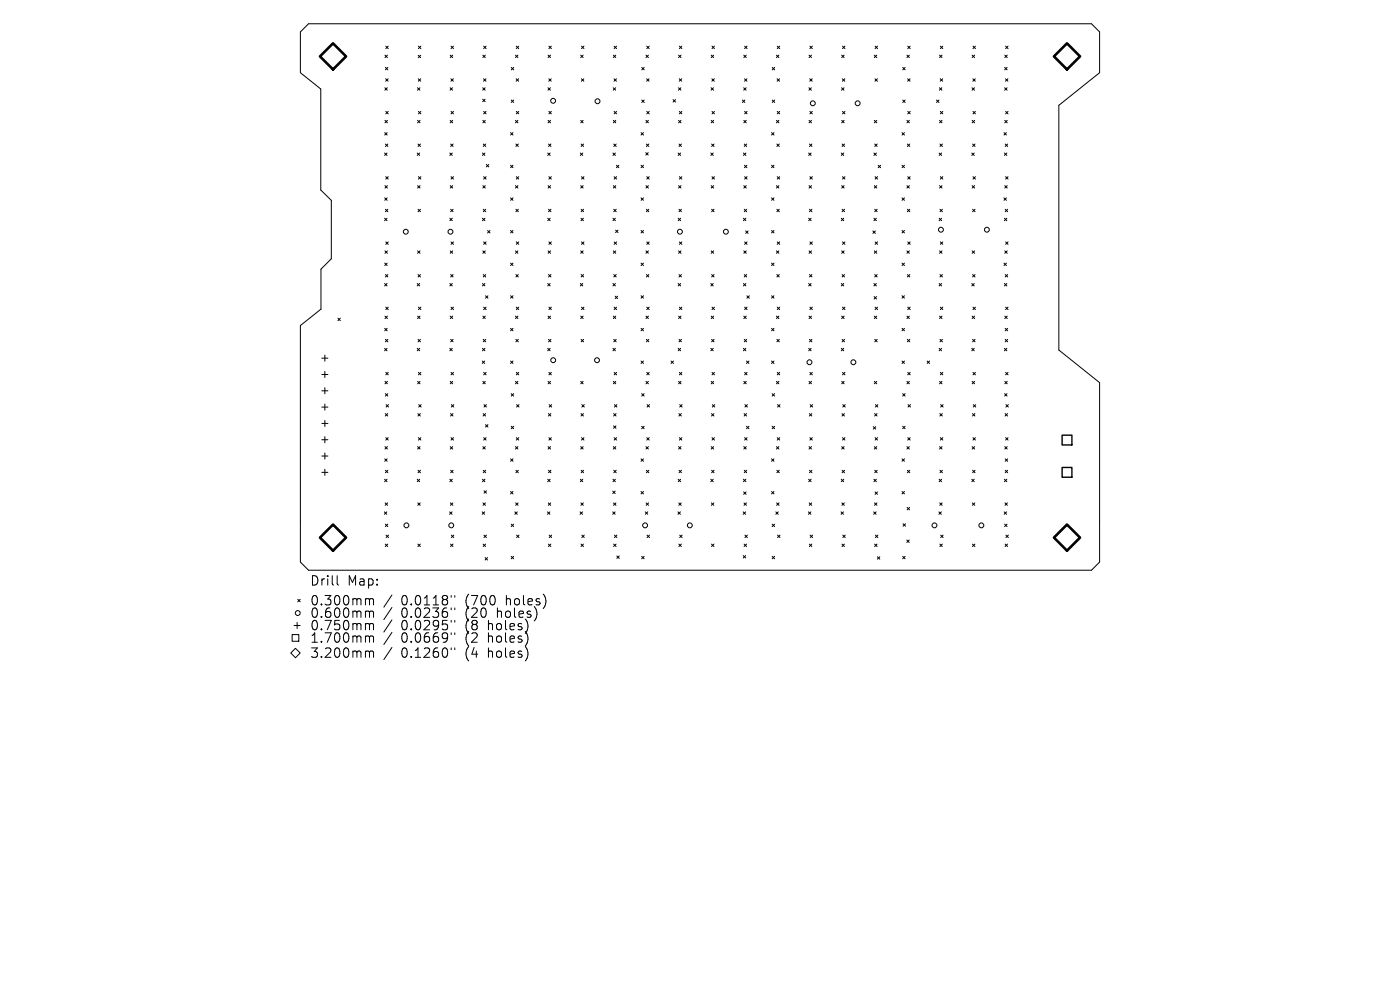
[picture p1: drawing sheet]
<svg xmlns="http://www.w3.org/2000/svg" width="297mm" height="210mm" viewBox="0 0 297 210" stroke-linecap="round" stroke-linejoin="round" font-family="sans-serif">
<defs><g id="words">
<g font-size="2.8">
<text x="65.7" y="124.5">Drill</text>
<text x="73.7" y="124.5">Map:</text>
<text x="65.7" y="128.7">0.300mm</text>
<text x="65.7" y="131.3">0.600mm</text>
<text x="85.1" y="128.7">0.0118&quot;</text>
<text x="85.1" y="131.3">0.0236&quot;</text>
<text x="98.9" y="128.7">(700</text>
<text x="98.9" y="131.3">(20</text>
<text x="105.7" y="131.3">holes)</text>
<text x="107.6" y="128.7">holes)</text>
<text x="65.7" y="134">0.750mm</text>
<text x="65.7" y="136.6">1.700mm</text>
<text x="85.1" y="134">0.0295&quot;</text>
<text x="85.1" y="136.6">0.0669&quot;</text>
<text x="98.9" y="134">(8</text>
<text x="98.9" y="136.6">(2</text>
<text x="103.8" y="134">holes)</text>
<text x="103.8" y="136.6">holes)</text>
<text x="65.7" y="139.8">3.200mm</text>
<text x="85.1" y="139.8">0.1260&quot;</text>
<text x="98.9" y="139.8">(4</text>
<text x="103.8" y="139.8">holes)</text>
</g>
</g></defs>
<g fill="none" stroke="#000" stroke-width=".21">
<path d="M65.5 5h166l1.8 1.8v8.6l-8.7 6.9v51.9l8.7 7v38l-1.8 1.8h-166l-1.8-1.8v-50.1l4.4-3.5v-8.5l2.2-2.2v-12.4l-2.2-2.2v-21.4l-4.4-3.5v-8.6zM81.6 18.6l.6 .5M81.7 11.7l.5 .5M81.8 14.3l.5 .5M81.8 16.7l.5 .5M81.8 9.8l.6 .5M82.2 18.6l-.6 .5M82.2 11.7l-.5 .5M82.3 14.3l-.5 .5M82.3 16.7l-.5 .5M82.4 9.8l-.6 .5M88.6 18.6l.5 .5"/>
<path d="M88.7 11.7l.5 .5M88.7 16.7l.6 .5M88.8 9.8l.5 .5M89.1 18.6l-.5 .5M89.2 11.7l-.5 .5M89.3 16.7l-.6 .5M89.3 9.8l-.5 .5M95.5 18.6l.5 .5M95.5 11.7l.5 .5M95.7 16.7l.5 .5M95.7 9.8l.5 .5M96 18.6l-.5 .5"/>
<path d="M96 11.7l-.5 .5M96.2 16.7l-.5 .5M96.2 9.8l-.5 .5M102.4 18.6l.5 .5M102.4 11.7l.6 .5M102.6 16.7l.5 .5M102.6 9.8l.5 .5M102.9 18.6l-.5 .5M103 11.7l-.6 .5M103.1 16.7l-.5 .5M103.1 9.8l-.5 .5M108.5 14.3l.5 .5"/>
<path d="M109 14.3l-.5 .5M109.4 11.7l.5 .5M109.5 16.7l.5 .5M109.5 9.8l.5 .5M109.9 11.7l-.5 .5M110 16.7l-.5 .5M110 9.8l-.5 .5M116.2 18.6l.6 .5M116.3 11.7l.5 .5M116.4 16.7l.5 .5M116.4 9.8l.6 .5M116.8 18.6l-.6 .5"/>
<path d="M116.8 11.7l-.5 .5M116.9 16.7l-.5 .5M117 9.8l-.6 .5M123.2 11.7l.5 .5M123.3 16.7l.6 .5M123.4 9.8l.5 .5M123.7 11.7l-.5 .5M123.9 16.7l-.6 .5M123.9 9.8l-.5 .5M130.1 18.6l.5 .5M130.1 11.7l.5 .5M130.3 16.7l.5 .5"/>
<path d="M130.3 9.8l.5 .5M130.6 18.6l-.5 .5M130.6 11.7l-.5 .5M130.8 16.7l-.5 .5M130.8 9.8l-.5 .5M136.1 14.3l.6 .5M136.7 14.3l-.6 .5M137 11.7l.6 .5M137.2 16.7l.5 .5M137.2 9.8l.5 .5M137.6 11.7l-.6 .5M137.7 16.7l-.5 .5"/>
<path d="M137.7 9.8l-.5 .5M143.9 18.6l.5 .5M144 11.7l.5 .5M144.1 16.7l.5 .5M144.1 9.8l.5 .5M144.4 18.6l-.5 .5M144.5 11.7l-.5 .5M144.6 16.7l-.5 .5M144.6 9.8l-.5 .5M150.8 18.6l.6 .5M150.9 11.7l.5 .5M151 16.7l.5 .5"/>
<path d="M151 9.8l.6 .5M151.4 18.6l-.6 .5M151.4 11.7l-.5 .5M151.5 16.7l-.5 .5M151.6 9.8l-.6 .5M157.8 18.6l.5 .5M157.8 11.7l.5 .5M157.9 16.7l.6 .5M158 9.8l.5 .5M158.3 18.6l-.5 .5M158.3 11.7l-.5 .5M158.5 16.7l-.6 .5"/>
<path d="M158.5 9.8l-.5 .5M163.8 14.3l.5 .5M164.3 14.3l-.5 .5M164.7 11.7l.5 .5M164.9 16.7l.5 .5M164.9 9.8l.5 .5M165.2 11.7l-.5 .5M165.4 16.7l-.5 .5M165.4 9.8l-.5 .5M171.6 18.6l.5 .5M171.6 11.7l.6 .5M171.8 16.7l.5 .5"/>
<path d="M171.8 9.8l.5 .5M172.1 18.6l-.5 .5M172.2 11.7l-.6 .5M172.3 16.7l-.5 .5M172.3 9.8l-.5 .5M178.5 18.6l.5 .5M178.6 11.7l.5 .5M178.7 16.7l.5 .5M178.7 9.8l.5 .5M179 18.6l-.5 .5M179.1 11.7l-.5 .5M179.2 16.7l-.5 .5"/>
<path d="M179.2 9.8l-.5 .5M185.5 11.7l.5 .5M185.6 16.7l.5 .5M185.7 9.8l.5 .5M186 11.7l-.5 .5M186.1 16.7l-.5 .5M186.2 9.8l-.5 .5M191.5 14.3l.5 .5M192 14.3l-.5 .5M192.4 11.7l.5 .5M192.5 16.7l.6 .5M192.6 9.8l.5 .5"/>
<path d="M192.9 11.7l-.5 .5M193.1 16.7l-.6 .5M193.1 9.8l-.5 .5M199.3 18.6l.5 .5M199.3 11.7l.5 .5M199.5 16.7l.5 .5M199.5 9.8l.5 .5M199.8 18.6l-.5 .5M199.8 11.7l-.5 .5M200 16.7l-.5 .5M200 9.8l-.5 .5M206.2 18.6l.5 .5"/>
<path d="M206.2 11.7l.6 .5M206.4 16.7l.5 .5M206.4 9.8l.5 .5M206.7 18.6l-.5 .5M206.8 11.7l-.6 .5M206.9 16.7l-.5 .5M206.9 9.8l-.5 .5M213.1 18.6l.6 .5M213.1 14.3l.6 .5M213.2 11.7l.5 .5M213.3 16.7l.5 .5M213.3 9.8l.6 .5"/>
<path d="M213.7 18.6l-.6 .5M213.7 14.3l-.6 .5M213.7 11.7l-.5 .5M213.8 16.7l-.5 .5M213.9 9.8l-.6 .5M81.6 32.5l.5 .5M81.6 28.1l.5 .6M81.7 25.5l.5 .6M81.7 39.4l.5 .5M81.8 30.6l.5 .5M81.8 23.6l.6 .6M81.8 37.5l.6 .5"/>
<path d="M82.1 32.5l-.5 .5M82.1 28.1l-.5 .6M82.2 25.5l-.5 .6M82.2 39.4l-.5 .5M82.3 30.6l-.5 .5M82.4 23.6l-.6 .6M82.4 37.5l-.6 .5M88.5 32.5l.5 .5M88.6 25.5l.5 .6M88.6 39.4l.5 .5M88.7 30.6l.5 .5M88.8 37.5l.5 .5"/>
<path d="M88.8 23.6l.5 .6M89 32.5l-.5 .5M89.1 25.5l-.5 .6M89.1 39.4l-.5 .5M89.2 30.6l-.5 .5M89.3 23.6l-.5 .6M89.3 37.5l-.5 .5M95.4 32.5l.5 .5M95.5 25.5l.5 .6M95.5 39.4l.5 .5M95.6 30.6l.5 .5M95.7 37.5l.5 .5"/>
<path d="M95.7 23.6l.5 .6M95.9 32.5l-.5 .5M96 25.5l-.5 .6M96 39.4l-.5 .5M96.1 30.6l-.5 .5M96.2 23.6l-.5 .6M96.2 37.5l-.5 .5M102.4 32.5l.5 .5M102.4 21l.5 .6M102.4 39.4l.6 .5M102.4 25.5l.6 .6M102.5 30.6l.5 .5"/>
<path d="M102.6 37.5l.5 .5M102.6 23.6l.5 .6M102.9 32.5l-.5 .5M102.9 21l-.5 .6M103 25.5l-.6 .6M103 39.4l-.6 .5M103 30.6l-.5 .5M103.1 23.6l-.5 .6M103.1 37.5l-.5 .5M103.2 34.9l.5 .5M103.7 34.9l-.5 .5M108.3 28.1l.5 .6"/>
<path d="M108.3 35.1l.5 .5M108.5 21.2l.5 .5M108.8 28.1l-.5 .6M108.8 35.1l-.5 .5M109 21.2l-.5 .5M109.4 25.5l.5 .6M109.4 39.4l.5 .5M109.4 30.6l.6 .5M109.5 37.5l.5 .5M109.5 23.6l.5 .6M109.9 39.4l-.5 .5M109.9 25.5l-.5 .6"/>
<path d="M110 30.6l-.6 .5M110 23.6l-.5 .6M110 37.5l-.5 .5M116.2 32.5l.5 .5M116.3 25.5l.5 .6M116.3 39.4l.5 .5M116.4 30.6l.5 .5M116.4 37.5l.6 .5M116.4 23.6l.6 .6M116.7 32.5l-.5 .5M116.8 25.5l-.5 .6M116.8 39.4l-.5 .5"/>
<path d="M116.9 30.6l-.5 .5M117 37.5l-.6 .5M117 23.6l-.6 .6M123.1 32.5l.5 .5M123.2 39.4l.5 .5M123.2 25.5l.5 .6M123.3 30.6l.5 .5M123.4 37.5l.5 .5M123.6 32.5l-.5 .5M123.7 25.5l-.5 .6M123.7 39.4l-.5 .5M123.8 30.6l-.5 .5"/>
<path d="M123.9 37.5l-.5 .5M130 32.5l.6 .5M130.1 39.4l.5 .5M130.1 25.5l.5 .6M130.2 30.6l.5 .5M130.3 23.6l.5 .6M130.3 37.5l.5 .5M130.6 32.5l-.6 .5M130.6 25.5l-.5 .6M130.6 39.4l-.5 .5M130.7 30.6l-.5 .5M130.8 35.1l.5 .5"/>
<path d="M130.8 23.6l-.5 .6M130.8 37.5l-.5 .5M131.3 35.1l-.5 .5M136 28.1l.5 .6M136 35.1l.5 .5M136.1 21.2l.6 .5M136.5 28.1l-.5 .6M136.5 35.1l-.5 .5M136.7 21.2l-.6 .5M137 32.4l.5 .5M137 39.4l.6 .5M137 25.5l.6 .6"/>
<path d="M137.1 30.6l.5 .5M137.2 37.5l.5 .5M137.2 23.6l.5 .6M137.5 32.4l-.5 .5M137.6 39.4l-.6 .5M137.6 25.5l-.6 .6M137.6 30.6l-.5 .5M137.7 37.5l-.5 .5M137.7 23.6l-.5 .6M142.8 21.1l.5 .6M143.3 21.1l-.5 .6M143.9 32.5l.5 .5"/>
<path d="M144 25.5l.5 .6M144 39.4l.5 .5M144 30.6l.6 .5M144.1 37.5l.5 .5M144.1 23.6l.5 .6M144.4 32.5l-.5 .5M144.5 25.5l-.5 .6M144.5 39.4l-.5 .5M144.6 30.6l-.6 .5M144.6 23.6l-.5 .6M144.6 37.5l-.5 .5M150.8 32.5l.5 .5"/>
<path d="M150.9 39.4l.5 .5M150.9 25.5l.5 .6M151 30.6l.5 .5M151 37.5l.6 .5M151 23.6l.6 .6M151.3 32.5l-.5 .5M151.4 25.5l-.5 .6M151.4 39.4l-.5 .5M151.5 30.6l-.5 .5M151.6 23.6l-.6 .6M151.6 37.5l-.6 .5M157.5 21.2l.5 .5"/>
<path d="M157.7 32.5l.5 .5M157.8 25.5l.5 .6M157.8 39.4l.5 .5M157.9 30.6l.5 .5M157.9 35.1l.5 .5M158 37.5l.5 .5M158 23.6l.5 .6M158 21.2l-.5 .5M158.2 32.5l-.5 .5M158.3 39.4l-.5 .5M158.3 25.5l-.5 .6M158.4 30.6l-.5 .5"/>
<path d="M158.4 35.1l-.5 .5M158.5 23.6l-.5 .6M158.5 37.5l-.5 .5M163.7 28.1l.5 .6M163.7 35.1l.5 .5M163.8 21.2l.5 .5M164.2 35.1l-.5 .5M164.2 28.1l-.5 .6M164.3 21.2l-.5 .5M164.7 25.5l.5 .6M164.7 39.4l.5 .5M164.8 30.6l.5 .5"/>
<path d="M164.9 37.5l.5 .5M164.9 23.6l.5 .6M165.2 39.4l-.5 .5M165.2 25.5l-.5 .6M165.3 30.6l-.5 .5M165.4 37.5l-.5 .5M165.4 23.6l-.5 .6M171.6 32.5l.5 .5M171.6 25.5l.6 .6M171.6 39.4l.6 .5M171.7 30.6l.5 .5M171.8 23.6l.5 .6"/>
<path d="M171.8 37.5l.5 .5M172.1 32.5l-.5 .5M172.2 25.5l-.6 .6M172.2 39.4l-.6 .5M172.2 30.6l-.5 .5M172.3 23.6l-.5 .6M172.3 37.5l-.5 .5M178.5 32.5l.5 .5M178.6 39.4l.5 .5M178.6 25.5l.5 .6M178.6 30.6l.6 .5M178.7 23.6l.5 .6"/>
<path d="M178.7 37.5l.5 .5M179 32.5l-.5 .5M179.1 25.5l-.5 .6M179.1 39.4l-.5 .5M179.2 30.6l-.6 .5M179.2 23.6l-.5 .6M179.2 37.5l-.5 .5M185.4 32.5l.5 .5M185.5 39.4l.5 .5M185.5 25.5l.5 .6M185.6 30.6l.5 .5M185.7 37.5l.5 .5"/>
<path d="M185.9 32.5l-.5 .5M186 39.4l-.5 .5M186 25.5l-.5 .6M186.1 30.6l-.5 .5M186.2 37.5l-.5 .5M186.3 35.1l.5 .5M186.8 35.1l-.5 .5M191.4 28.1l.5 .6M191.4 35.1l.5 .5M191.5 21.2l.5 .5M191.9 35.1l-.5 .5M191.9 28.1l-.5 .6"/>
<path d="M192 21.2l-.5 .5M192.4 39.4l.5 .5M192.4 25.5l.5 .6M192.5 30.6l.5 .5M192.6 37.5l.5 .5M192.6 23.6l.5 .6M192.9 39.4l-.5 .5M192.9 25.5l-.5 .6M193 30.6l-.5 .5M193.1 37.5l-.5 .5M193.1 23.6l-.5 .6M198.7 21.2l.5 .5"/>
<path d="M199.2 21.2l-.5 .5M199.2 32.5l.6 .5M199.3 39.4l.5 .5M199.3 25.5l.5 .6M199.4 30.6l.5 .5M199.5 37.5l.5 .5M199.5 23.6l.5 .6M199.8 32.5l-.6 .5M199.8 25.5l-.5 .6M199.8 39.4l-.5 .5M199.9 30.6l-.5 .5M200 23.6l-.5 .6"/>
<path d="M200 37.5l-.5 .5M206.2 32.5l.5 .5M206.2 25.5l.6 .6M206.2 39.4l.6 .5M206.3 30.6l.5 .5M206.4 37.5l.5 .5M206.4 23.6l.5 .6M206.7 32.5l-.5 .5M206.8 39.4l-.6 .5M206.8 25.5l-.6 .6M206.8 30.6l-.5 .5M206.9 23.6l-.5 .6"/>
<path d="M206.9 37.5l-.5 .5M213 28.1l.5 .6M213.1 32.5l.5 .5M213.2 25.5l.5 .6M213.2 39.4l.5 .5M213.3 30.6l.5 .5M213.3 37.5l.6 .5M213.3 23.6l.6 .6M213.5 28.1l-.5 .6M213.6 32.5l-.5 .5M213.7 25.5l-.5 .6M213.7 39.4l-.5 .5"/>
<path d="M213.8 30.6l-.5 .5M213.9 37.5l-.6 .5M213.9 23.6l-.6 .6M81.6 46.3l.5 .5M81.6 42l.5 .5M81.6 55.8l.5 .5M81.7 53.2l.5 .5M81.8 44.4l.5 .5M81.8 58.2l.5 .6M81.8 51.3l.6 .5M82.1 46.3l-.5 .5M82.1 42l-.5 .5"/>
<path d="M82.1 55.8l-.5 .5M82.2 53.2l-.5 .5M82.3 44.4l-.5 .5M82.3 58.2l-.5 .6M82.4 51.3l-.6 .5M88.6 53.2l.5 .5M88.7 44.4l.5 .5M88.7 58.2l.5 .6M89.1 53.2l-.5 .5M89.2 44.4l-.5 .5M89.2 58.2l-.5 .6M95.4 46.3l.5 .5"/>
<path d="M95.5 53.2l.5 .5M95.6 44.4l.5 .5M95.6 58.2l.5 .6M95.7 51.3l.5 .5M95.9 46.3l-.5 .5M96 53.2l-.5 .5M96.1 44.4l-.5 .5M96.1 58.2l-.5 .6M96.2 51.3l-.5 .5M102.4 46.3l.5 .5M102.4 53.2l.6 .5M102.5 44.4l.5 .5"/>
<path d="M102.5 58.2l.5 .6M102.6 51.3l.5 .5M102.9 46.3l-.5 .5M103 53.2l-.6 .5M103 44.4l-.5 .5M103 58.2l-.5 .6M103.1 51.3l-.5 .5M103.4 48.9l.6 .5M104 48.9l-.6 .5M108.3 42l.5 .5M108.3 48.9l.5 .5M108.3 55.8l.5 .5"/>
<path d="M108.8 42l-.5 .5M108.8 48.9l-.5 .5M108.8 55.8l-.5 .5M109.4 53.2l.5 .5M109.4 58.2l.6 .6M109.4 44.4l.6 .5M109.5 51.3l.5 .5M109.9 53.2l-.5 .5M110 58.2l-.6 .6M110 44.4l-.6 .5M110 51.3l-.5 .5M116.2 46.3l.5 .5"/>
<path d="M116.3 53.2l.5 .5M116.4 44.4l.5 .5M116.4 58.2l.5 .6M116.4 51.3l.6 .5M116.7 46.3l-.5 .5M116.8 53.2l-.5 .5M116.9 44.4l-.5 .5M116.9 58.2l-.5 .6M117 51.3l-.6 .5M123.2 53.2l.5 .5M123.3 46.3l.5 .5M123.3 44.4l.5 .5"/>
<path d="M123.3 58.2l.5 .6M123.4 51.3l.5 .5M123.7 53.2l-.5 .5M123.8 46.3l-.5 .5M123.8 58.2l-.5 .6M123.8 44.4l-.5 .5M123.9 51.3l-.5 .5M130 46.3l.6 .5M130.1 53.2l.5 .5M130.2 44.4l.5 .5M130.2 58.2l.5 .6M130.3 51.3l.5 .5"/>
<path d="M130.6 46.3l-.6 .5M130.6 48.8l.5 .5M130.6 53.2l-.5 .5M130.7 58.2l-.5 .6M130.7 44.4l-.5 .5M130.8 51.3l-.5 .5M131.1 48.8l-.5 .5M136 42l.5 .5M136 48.9l.5 .5M136 55.8l.5 .5M136.5 42l-.5 .5M136.5 48.9l-.5 .5"/>
<path d="M136.5 55.8l-.5 .5M137 53.2l.6 .5M137.1 44.4l.5 .5M137.1 58.2l.5 .6M137.2 51.3l.5 .5M137.6 53.2l-.6 .5M137.6 44.4l-.5 .5M137.6 58.2l-.5 .6M137.7 51.3l-.5 .5M143.9 46.3l.5 .5M144 53.2l.5 .5M144 44.4l.6 .5"/>
<path d="M144 58.2l.6 .6M144.1 51.3l.5 .5M144.4 46.3l-.5 .5M144.5 53.2l-.5 .5M144.6 44.4l-.6 .5M144.6 58.2l-.6 .6M144.6 51.3l-.5 .5M150.9 53.2l.5 .5M151 44.4l.5 .5M151 58.2l.5 .6M151.4 53.2l-.5 .5M151.5 44.4l-.5 .5"/>
<path d="M151.5 58.2l-.5 .6M157.7 46.3l.5 .5M157.8 53.2l.5 .5M157.9 58.2l.5 .6M157.9 44.4l.5 .5M158 51.3l.5 .5M158.2 49l.5 .5M158.2 46.3l-.5 .5M158.3 53.2l-.5 .5M158.4 44.4l-.5 .5M158.4 58.2l-.5 .6M158.5 51.3l-.5 .5"/>
<path d="M158.7 49l-.5 .5M163.7 42l.5 .5M163.7 48.9l.5 .5M163.7 55.8l.5 .5M164.2 42l-.5 .5M164.2 48.9l-.5 .5M164.2 55.8l-.5 .5M164.7 53.2l.5 .5M164.8 58.2l.5 .6M164.8 44.4l.5 .5M164.9 51.3l.5 .5M165.2 53.2l-.5 .5"/>
<path d="M165.3 44.4l-.5 .5M165.3 58.2l-.5 .6M165.4 51.3l-.5 .5M171.6 46.3l.5 .5M171.6 53.2l.6 .5M171.7 44.4l.5 .5M171.7 58.2l.5 .6M171.8 51.3l.5 .5M172.1 46.3l-.5 .5M172.2 53.2l-.6 .5M172.2 44.4l-.5 .5M172.2 58.2l-.5 .6"/>
<path d="M172.3 51.3l-.5 .5M178.5 46.3l.5 .5M178.6 53.2l.5 .5M178.6 44.4l.6 .5M178.6 58.2l.6 .6M178.7 51.3l.5 .5M179 46.3l-.5 .5M179.1 53.2l-.5 .5M179.2 44.4l-.6 .5M179.2 58.2l-.6 .6M179.2 51.3l-.5 .5M185.2 49l.5 .5"/>
<path d="M185.4 46.3l.5 .5M185.5 53.2l.5 .5M185.6 44.4l.5 .5M185.6 58.2l.5 .6M185.7 51.3l.5 .5M185.7 49l-.5 .5M185.9 46.3l-.5 .5M186 53.2l-.5 .5M186.1 44.4l-.5 .5M186.1 58.2l-.5 .6M186.2 51.3l-.5 .5M191.4 42l.5 .5"/>
<path d="M191.4 48.9l.5 .5M191.4 55.8l.5 .5M191.9 42l-.5 .5M191.9 48.9l-.5 .5M191.9 55.8l-.5 .5M192.4 53.2l.5 .5M192.5 44.4l.5 .5M192.5 58.2l.5 .6M192.6 51.3l.5 .5M192.9 53.2l-.5 .5M193 44.4l-.5 .5M193 58.2l-.5 .6"/>
<path d="M193.1 51.3l-.5 .5M199.2 46.3l.6 .5M199.3 53.2l.5 .5M199.4 44.4l.5 .5M199.4 58.2l.5 .6M199.5 51.3l.5 .5M199.8 46.3l-.6 .5M199.8 53.2l-.5 .5M199.9 44.4l-.5 .5M199.9 58.2l-.5 .6M200 51.3l-.5 .5M206.2 53.2l.6 .5"/>
<path d="M206.3 58.2l.5 .6M206.3 44.4l.5 .5M206.8 53.2l-.6 .5M206.8 44.4l-.5 .5M206.8 58.2l-.5 .6M213 42l.5 .5M213 55.8l.5 .5M213.1 46.3l.5 .5M213.2 53.2l.5 .5M213.3 58.2l.5 .6M213.3 44.4l.5 .5M213.3 51.3l.6 .5"/>
<path d="M213.5 42l-.5 .5M213.5 55.8l-.5 .5M213.6 46.3l-.5 .5M213.7 53.2l-.5 .5M213.8 44.4l-.5 .5M213.8 58.2l-.5 .6M213.9 51.3l-.6 .5M68.3 76h1.3M68.3 79.4h1.3M68.9 75.3v1.3M68.9 78.8v1.3M71.7 67.5l.5 .5"/>
<path d="M72.2 67.5l-.5 .5M81.6 60.1l.5 .6M81.6 73.9l.5 .5M81.6 69.7l.5 .5M81.7 67.1l.5 .5M81.8 72l.5 .5M81.8 65.2l.6 .5M81.8 79l.6 .5M82.1 60.1l-.5 .6M82.1 73.9l-.5 .5M82.1 69.7l-.5 .5M82.2 67.1l-.5 .5"/>
<path d="M82.3 72l-.5 .5M82.4 65.2l-.6 .5M82.4 79l-.6 .5M88.5 73.9l.5 .5M88.5 60.1l.5 .6M88.6 67.1l.5 .5M88.7 72l.5 .5M88.8 79l.5 .5M88.8 65.2l.5 .5M89 60.1l-.5 .6M89 73.9l-.5 .5M89.1 67.1l-.5 .5"/>
<path d="M89.2 72l-.5 .5M89.3 65.2l-.5 .5M89.3 79l-.5 .5M95.4 60.1l.5 .6M95.4 73.9l.5 .5M95.5 67.1l.5 .5M95.6 72l.5 .5M95.7 65.2l.5 .5M95.7 79l.5 .5M95.9 60.1l-.5 .6M95.9 73.9l-.5 .5M96 67.1l-.5 .5"/>
<path d="M96.1 72l-.5 .5M96.2 65.2l-.5 .5M96.2 79l-.5 .5M102.3 76.6l.5 .5M102.4 73.9l.5 .5M102.4 60.1l.5 .6M102.4 67.1l.6 .5M102.5 72l.5 .5M102.6 65.2l.5 .5M102.6 79l.5 .5M102.8 76.6l-.5 .5M102.9 60.1l-.5 .6"/>
<path d="M102.9 73.9l-.5 .5M103 67.1l-.6 .5M103 62.7l.5 .6M103 72l-.5 .5M103.1 65.2l-.5 .5M103.1 79l-.5 .5M103.5 62.7l-.5 .6M108.3 62.7l.5 .6M108.3 69.7l.5 .5M108.3 76.6l.5 .5M108.8 62.7l-.5 .6M108.8 69.7l-.5 .5"/>
<path d="M108.8 76.6l-.5 .5M109.4 67.1l.5 .5M109.4 72l.6 .5M109.5 65.2l.5 .5M109.5 79l.5 .5M109.9 67.1l-.5 .5M110 72l-.6 .5M110 65.2l-.5 .5M110 79l-.5 .5M116.2 73.9l.5 .5M116.2 60.1l.5 .6M116.3 67.1l.5 .5"/>
<path d="M116.4 72l.5 .5M116.4 79l.6 .5M116.4 65.2l.6 .5M116.7 60.1l-.5 .6M116.7 73.9l-.5 .5M116.8 67.1l-.5 .5M116.9 72l-.5 .5M117 65.2l-.6 .5M117 79l-.6 .5M123.1 60.1l.5 .6M123.2 67.1l.5 .5M123.3 72l.5 .5"/>
<path d="M123.4 65.2l.5 .5M123.6 60.1l-.5 .6M123.7 67.1l-.5 .5M123.8 72l-.5 .5M123.9 65.2l-.5 .5M130 73.9l.6 .5M130 60.1l.6 .6M130.1 67.1l.5 .5M130.2 72l.5 .5M130.3 65.2l.5 .5M130.3 79l.5 .5M130.5 62.8l.5 .5"/>
<path d="M130.6 73.9l-.6 .5M130.6 60.1l-.6 .6M130.6 67.1l-.5 .5M130.7 72l-.5 .5M130.8 79l-.5 .5M130.8 65.2l-.5 .5M131 62.8l-.5 .5M136 62.7l.5 .6M136 69.7l.5 .5M136 76.6l.5 .5M136.5 69.7l-.5 .5M136.5 76.6l-.5 .5"/>
<path d="M136.5 62.7l-.5 .6M137 67.1l.6 .5M137.1 72l.5 .5M137.2 65.2l.5 .5M137.2 79l.5 .5M137.6 67.1l-.6 .5M137.6 72l-.5 .5M137.7 65.2l-.5 .5M137.7 79l-.5 .5M142.4 76.6l.5 .5M142.9 76.6l-.5 .5M143.9 73.9l.5 .5"/>
<path d="M143.9 60.1l.5 .6M144 67.1l.5 .5M144 72l.6 .5M144.1 65.2l.5 .5M144.1 79l.5 .5M144.4 60.1l-.5 .6M144.4 73.9l-.5 .5M144.5 67.1l-.5 .5M144.6 72l-.6 .5M144.6 65.2l-.5 .5M144.6 79l-.5 .5M150.8 73.9l.5 .5"/>
<path d="M150.8 60.1l.5 .6M150.9 67.1l.5 .5M151 72l.5 .5M151 65.2l.6 .5M151 79l.6 .5M151.3 73.9l-.5 .5M151.3 60.1l-.5 .6M151.4 67.1l-.5 .5M151.5 72l-.5 .5M151.6 79l-.6 .5M151.6 65.2l-.6 .5M157.7 73.9l.5 .5"/>
<path d="M157.7 60.1l.5 .6M157.8 67.1l.5 .5M157.9 72l.5 .5M158 65.2l.5 .5M158 79l.5 .5M158.2 60.1l-.5 .6M158.2 73.9l-.5 .5M158.3 67.1l-.5 .5M158.4 76.6l.5 .5M158.4 72l-.5 .5M158.4 62.7l.6 .6M158.5 79l-.5 .5"/>
<path d="M158.5 65.2l-.5 .5M158.9 76.6l-.5 .5M159 62.7l-.6 .6M163.7 62.7l.5 .6M163.7 69.7l.5 .5M163.7 76.6l.5 .5M164.2 62.7l-.5 .6M164.2 69.7l-.5 .5M164.2 76.6l-.5 .5M164.7 67.1l.5 .5M164.8 72l.5 .5M164.9 79l.5 .5"/>
<path d="M164.9 65.2l.5 .5M165.2 67.1l-.5 .5M165.3 72l-.5 .5M165.4 65.2l-.5 .5M165.4 79l-.5 .5M171.6 73.9l.5 .5M171.6 60.1l.5 .6M171.6 67.1l.6 .5M171.7 72l.5 .5M171.8 79l.5 .5M171.8 65.2l.5 .5M172.1 60.1l-.5 .6"/>
<path d="M172.1 73.9l-.5 .5M172.2 67.1l-.6 .5M172.2 72l-.5 .5M172.3 79l-.5 .5M172.3 65.2l-.5 .5M178.5 73.9l.5 .5M178.5 60.1l.5 .6M178.6 67.1l.5 .5M178.6 72l.6 .5M178.7 65.2l.5 .5M178.7 79l.5 .5M179 60.1l-.5 .6"/>
<path d="M179 73.9l-.5 .5M179.1 67.1l-.5 .5M179.2 72l-.6 .5M179.2 79l-.5 .5M179.2 65.2l-.5 .5M185.4 60.1l.5 .6M185.4 62.9l.6 .5M185.5 67.1l.5 .5M185.6 72l.5 .5M185.7 65.2l.5 .5M185.9 60.1l-.5 .6M186 62.9l-.6 .5"/>
<path d="M186 67.1l-.5 .5M186.1 72l-.5 .5M186.2 65.2l-.5 .5M191.4 62.7l.5 .6M191.4 69.7l.5 .5M191.4 76.6l.5 .5M191.9 62.7l-.5 .6M191.9 69.7l-.5 .5M191.9 76.6l-.5 .5M192.4 67.1l.5 .5M192.5 72l.5 .5M192.6 65.2l.5 .5"/>
<path d="M192.6 79l.5 .5M192.9 67.1l-.5 .5M193 72l-.5 .5M193.1 65.2l-.5 .5M193.1 79l-.5 .5M196.7 76.6l.5 .5M197.2 76.6l-.5 .5M199.2 73.9l.6 .5M199.2 60.1l.6 .6M199.3 67.1l.5 .5M199.4 72l.5 .5M199.5 65.2l.5 .5"/>
<path d="M199.5 79l.5 .5M199.8 60.1l-.6 .6M199.8 73.9l-.6 .5M199.8 67.1l-.5 .5M199.9 72l-.5 .5M200 79l-.5 .5M200 65.2l-.5 .5M206.2 73.9l.5 .5M206.2 60.1l.5 .6M206.2 67.1l.6 .5M206.3 72l.5 .5M206.4 65.2l.5 .5"/>
<path d="M206.4 79l.5 .5M206.7 60.1l-.5 .6M206.7 73.9l-.5 .5M206.8 67.1l-.6 .5M206.8 72l-.5 .5M206.9 79l-.5 .5M206.9 65.2l-.5 .5M213.1 73.9l.5 .5M213.1 60.1l.5 .6M213.2 67.1l.5 .5M213.3 72l.5 .5M213.3 69.7l.5 .5"/>
<path d="M213.3 79l.6 .5M213.3 65.2l.6 .5M213.6 60.1l-.5 .6M213.6 73.9l-.5 .5M213.7 67.1l-.5 .5M213.8 69.7l-.5 .5M213.8 72l-.5 .5M213.9 65.2l-.6 .5M213.9 79l-.6 .5M68.3 82.9h1.3M68.3 86.4h1.3M68.3 89.8h1.3"/>
<path d="M68.3 93.3h1.3M68.3 96.7h1.3M68.9 82.2v1.3M68.9 85.7v1.3M68.9 89.2v1.3M68.9 92.6v1.3M68.9 96.1v1.3M68.9 99.6v1.2M81.6 97.3l.5 .6M81.7 80.9l.5 .5M81.7 94.7l.5 .6M81.7 87.7l.6 .6"/>
<path d="M81.7 83.5l.6 .5M81.8 99.8l.5 .5M81.8 92.8l.6 .6M81.9 85.8l.5 .6M82.1 97.3l-.5 .6M82.2 80.9l-.5 .5M82.2 94.7l-.5 .6M82.3 87.7l-.6 .6M82.3 83.5l-.6 .5M82.3 99.8l-.5 .5M82.4 92.8l-.6 .6M82.4 85.8l-.5 .6"/>
<path d="M88.6 80.9l.5 .5M88.6 94.7l.5 .6M88.7 87.7l.5 .6M88.7 99.8l.5 .5M88.8 92.8l.5 .6M88.8 85.8l.5 .6M89.1 80.9l-.5 .5M89.1 94.7l-.5 .6M89.2 87.7l-.5 .6M89.2 99.8l-.5 .5M89.3 92.8l-.5 .6M89.3 85.8l-.5 .6"/>
<path d="M95.5 80.9l.5 .5M95.5 94.7l.5 .6M95.6 87.7l.5 .6M95.6 99.8l.5 .5M95.7 92.8l.5 .6M95.7 85.8l.6 .6M96 80.9l-.5 .5M96 94.7l-.5 .6M96.1 87.7l-.5 .6M96.1 99.8l-.5 .5M96.2 92.8l-.5 .6M96.3 85.8l-.6 .6"/>
<path d="M102.4 80.9l.6 .5M102.4 94.7l.6 .6M102.5 87.7l.5 .6M102.5 99.8l.5 .5M102.6 92.8l.5 .6M102.7 85.8l.5 .6M103 80.9l-.6 .5M103 94.7l-.6 .6M103 90.1l.5 .5M103 87.7l-.5 .6M103 99.8l-.5 .5M103.1 92.8l-.5 .6"/>
<path d="M103.2 85.8l-.5 .6M103.5 90.1l-.5 .5M108.3 97.3l.5 .6M108.4 83.5l.6 .5M108.4 90.4l.6 .5M108.8 97.3l-.5 .6M109 83.5l-.6 .5M109 90.4l-.6 .5M109.4 80.9l.5 .5M109.4 94.7l.5 .6M109.4 99.8l.6 .5M109.5 92.8l.5 .6"/>
<path d="M109.6 85.8l.5 .6M109.9 94.7l-.5 .6M109.9 80.9l-.5 .5M110 99.8l-.6 .5M110 92.8l-.5 .6M110.1 85.8l-.5 .6M116.3 80.9l.5 .5M116.3 94.7l.5 .6M116.3 87.7l.6 .6M116.4 99.8l.5 .5M116.4 92.8l.6 .6M116.5 85.8l.5 .6"/>
<path d="M116.8 94.7l-.5 .6M116.8 80.9l-.5 .5M116.9 87.7l-.6 .6M116.9 99.8l-.5 .5M117 92.8l-.6 .6M117 85.8l-.5 .6M123.2 94.7l.5 .6M123.2 80.9l.5 .5M123.3 87.7l.5 .6M123.3 99.8l.5 .5M123.4 92.8l.5 .6M123.4 85.8l.6 .6"/>
<path d="M123.7 80.9l-.5 .5M123.7 94.7l-.5 .6M123.8 87.7l-.5 .6M123.8 99.8l-.5 .5M123.9 92.8l-.5 .6M124 85.8l-.6 .6M130.1 80.9l.5 .5M130.1 94.7l.5 .6M130.2 90.3l.5 .6M130.2 87.7l.5 .6M130.2 99.8l.5 .5M130.3 92.8l.5 .6"/>
<path d="M130.4 85.8l.5 .6M130.6 80.9l-.5 .5M130.6 94.7l-.5 .6M130.7 90.3l-.5 .6M130.7 87.7l-.5 .6M130.7 99.8l-.5 .5M130.8 92.8l-.5 .6M130.9 85.8l-.5 .6M136 97.3l.5 .6M136.1 90.4l.5 .5M136.1 83.5l.5 .5M136.5 97.3l-.5 .6"/>
<path d="M136.6 83.5l-.5 .5M136.6 90.4l-.5 .5M137 94.7l.6 .6M137 80.9l.6 .5M137.1 99.8l.5 .5M137.2 92.8l.5 .6M137.3 85.8l.5 .6M137.6 94.7l-.6 .6M137.6 80.9l-.6 .5M137.6 99.8l-.5 .5M137.7 92.8l-.5 .6M137.8 85.8l-.5 .6"/>
<path d="M144 94.7l.5 .6M144 80.9l.5 .5M144 87.7l.5 .6M144 99.8l.6 .5M144.1 92.8l.5 .6M144.2 85.8l.5 .6M144.5 94.7l-.5 .6M144.5 80.9l-.5 .5M144.5 87.7l-.5 .6M144.6 99.8l-.6 .5M144.6 92.8l-.5 .6M144.7 85.8l-.5 .6"/>
<path d="M150.9 80.9l.5 .5M150.9 94.7l.5 .6M150.9 87.7l.6 .6M151 99.8l.5 .5M151 92.8l.6 .6M151.1 85.8l.5 .6M151.4 80.9l-.5 .5M151.4 94.7l-.5 .6M151.5 87.7l-.6 .6M151.5 99.8l-.5 .5M151.6 92.8l-.6 .6M151.6 85.8l-.5 .6"/>
<path d="M157.8 94.7l.5 .6M157.8 80.9l.5 .5M157.9 87.7l.5 .6M157.9 99.8l.5 .5M158 92.8l.5 .6M158 85.8l.6 .6M158.3 80.9l-.5 .5M158.3 94.7l-.5 .6M158.4 90.4l.5 .5M158.4 87.7l-.5 .6M158.4 99.8l-.5 .5M158.5 92.8l-.5 .6"/>
<path d="M158.6 85.8l-.6 .6M158.9 90.4l-.5 .5M163.7 97.3l.5 .6M163.8 83.5l.5 .5M163.8 90.4l.5 .5M164.2 97.3l-.5 .6M164.3 83.5l-.5 .5M164.3 90.4l-.5 .5M164.7 80.9l.5 .5M164.7 94.7l.5 .6M164.8 99.8l.5 .5M164.9 92.8l.5 .6"/>
<path d="M165 85.8l.5 .6M165.2 94.7l-.5 .6M165.2 80.9l-.5 .5M165.3 99.8l-.5 .5M165.4 92.8l-.5 .6M165.5 85.8l-.5 .6M171.6 80.9l.6 .5M171.6 94.7l.6 .6M171.7 87.7l.5 .6M171.7 99.8l.5 .5M171.8 92.8l.5 .6M171.9 85.8l.5 .6"/>
<path d="M172.2 80.9l-.6 .5M172.2 94.7l-.6 .6M172.2 87.7l-.5 .6M172.2 99.8l-.5 .5M172.3 92.8l-.5 .6M172.4 85.8l-.5 .6M178.6 80.9l.5 .5M178.6 94.7l.5 .6M178.6 87.7l.5 .6M178.6 99.8l.6 .5M178.7 92.8l.5 .6M178.8 85.8l.5 .6"/>
<path d="M179.1 80.9l-.5 .5M179.1 94.7l-.5 .6M179.1 87.7l-.5 .6M179.2 99.8l-.6 .5M179.2 92.8l-.5 .6M179.3 85.8l-.5 .6M185.3 90.5l.5 .5M185.5 94.7l.5 .6M185.5 80.9l.5 .5M185.5 87.7l.6 .6M185.6 99.8l.5 .5M185.7 92.8l.5 .6"/>
<path d="M185.7 85.8l.5 .6M185.8 90.5l-.5 .5M186 80.9l-.5 .5M186 94.7l-.5 .6M186.1 87.7l-.6 .6M186.1 99.8l-.5 .5M186.2 92.8l-.5 .6M186.2 85.8l-.5 .6M191.4 97.3l.5 .6M191.5 83.5l.5 .5M191.5 90.4l.5 .5M191.9 97.3l-.5 .6"/>
<path d="M192 83.5l-.5 .5M192 90.4l-.5 .5M192.4 94.7l.5 .6M192.4 80.9l.5 .5M192.5 99.8l.5 .5M192.6 92.8l.5 .6M192.6 85.8l.6 .6M192.9 80.9l-.5 .5M192.9 94.7l-.5 .6M193 99.8l-.5 .5M193.1 92.8l-.5 .6M193.2 85.8l-.6 .6"/>
<path d="M199.3 80.9l.5 .5M199.3 94.7l.5 .6M199.4 87.7l.5 .6M199.4 99.8l.5 .5M199.5 92.8l.5 .6M199.6 85.8l.5 .6M199.8 80.9l-.5 .5M199.8 94.7l-.5 .6M199.9 87.7l-.5 .6M199.9 99.8l-.5 .5M200 92.8l-.5 .6M200.1 85.8l-.5 .6"/>
<path d="M206.2 80.9l.6 .5M206.2 94.7l.6 .6M206.3 87.7l.5 .6M206.3 99.8l.5 .5M206.4 92.8l.5 .6M206.5 85.8l.5 .6M206.8 94.7l-.6 .6M206.8 80.9l-.6 .5M206.8 87.7l-.5 .6M206.8 99.8l-.5 .5M206.9 92.8l-.5 .6M207 85.8l-.5 .6"/>
<path d="M213.1 83.5l.5 .5M213.2 80.9l.5 .5M213.2 94.7l.5 .6M213.2 87.7l.5 .6M213.3 97.3l.5 .6M213.3 99.8l.5 .5M213.3 92.8l.6 .6M213.4 85.8l.5 .6M213.6 83.5l-.5 .5M213.7 80.9l-.5 .5M213.7 94.7l-.5 .6M213.7 87.7l-.5 .6"/>
<path d="M213.8 99.8l-.5 .5M213.8 97.3l-.5 .6M213.9 92.8l-.6 .6M213.9 85.8l-.5 .6M68.3 100.2h1.3M81.5 108.6l.6 .5M81.6 101.7l.5 .5M81.7 106.7l.5 .5M81.7 115.4l.6 .5M81.7 111.2l.6 .5M81.9 113.5l.5 .5M82.1 108.6l-.6 .5"/>
<path d="M82.1 101.7l-.5 .5M82.2 106.7l-.5 .5M82.3 115.4l-.6 .5M82.3 111.2l-.6 .5M82.4 113.5l-.5 .5M88.5 101.7l.5 .5M88.6 106.7l.5 .5M88.7 115.4l.5 .5M89 101.7l-.5 .5M89.1 106.7l-.5 .5M89.2 115.4l-.5 .5M95.4 108.6l.5 .5"/>
<path d="M95.4 101.7l.5 .5M95.6 106.7l.5 .5M95.6 115.4l.5 .5M95.7 113.5l.6 .5M95.9 108.6l-.5 .5M95.9 101.7l-.5 .5M96.1 106.7l-.5 .5M96.1 115.4l-.5 .5M96.3 113.5l-.6 .5M102.3 108.6l.5 .5M102.4 101.7l.5 .5M102.5 106.7l.5 .5"/>
<path d="M102.5 115.4l.5 .5M102.7 113.5l.5 .5M102.7 104.1l.5 .5M102.8 108.6l-.5 .5M102.9 101.7l-.5 .5M102.9 118.3l.5 .5M103 106.7l-.5 .5M103 115.4l-.5 .5M103.2 113.5l-.5 .5M103.2 104.1l-.5 .5M103.4 118.3l-.5 .5M108.3 104.3l.5 .5"/>
<path d="M108.4 111.2l.6 .5M108.4 118l.6 .5M108.8 104.3l-.5 .5M109 111.2l-.6 .5M109 118l-.6 .5M109.2 108.6l.5 .5M109.4 106.7l.5 .5M109.6 113.5l.5 .5M109.7 108.6l-.5 .5M109.9 106.7l-.5 .5M110.1 113.5l-.5 .5M116.1 108.6l.6 .5"/>
<path d="M116.2 101.7l.5 .5M116.3 106.7l.5 .5M116.3 115.4l.6 .5M116.5 113.5l.5 .5M116.7 108.6l-.6 .5M116.7 101.7l-.5 .5M116.8 106.7l-.5 .5M116.9 115.4l-.6 .5M117 113.5l-.5 .5M123.1 108.6l.5 .5M123.1 101.7l.5 .5M123.2 106.7l.6 .5"/>
<path d="M123.3 115.4l.5 .5M123.4 113.5l.6 .5M123.6 108.6l-.5 .5M123.6 101.7l-.5 .5M123.8 106.7l-.6 .5M123.8 115.4l-.5 .5M124 113.5l-.6 .5M130 108.6l.5 .5M130 104.2l.5 .5M130 101.7l.6 .5M130.2 106.7l.5 .5M130.2 115.4l.5 .5"/>
<path d="M130.4 113.5l.5 .5M130.5 108.6l-.5 .5M130.5 104.2l-.5 .5M130.6 101.7l-.6 .5M130.7 106.7l-.5 .5M130.7 115.4l-.5 .5M130.9 117.9l.5 .6M130.9 113.5l-.5 .5M131.4 117.9l-.5 .6M136 104.3l.5 .5M136.1 118l.5 .5M136.5 104.3l-.5 .5"/>
<path d="M136.6 118l-.5 .5M136.9 108.6l.5 .5M137.1 106.7l.5 .5M137.3 113.5l.5 .5M137.4 108.6l-.5 .5M137.6 106.7l-.5 .5M137.8 113.5l-.5 .5M143.8 108.6l.5 .5M143.9 101.7l.5 .5M144 106.7l.5 .5M144 115.4l.5 .5M144.2 113.5l.5 .5"/>
<path d="M144.3 108.6l-.5 .5M144.4 101.7l-.5 .5M144.5 106.7l-.5 .5M144.5 115.4l-.5 .5M144.7 113.5l-.5 .5M150.8 101.7l.5 .5M150.9 106.7l.5 .5M150.9 115.4l.6 .5M151.3 101.7l-.5 .5M151.4 106.7l-.5 .5M151.5 115.4l-.6 .5M157.7 108.6l.5 .5"/>
<path d="M157.7 117.8l.5 .6M157.7 101.7l.5 .5M157.8 104.4l.5 .5M157.8 106.7l.6 .5M157.9 115.4l.5 .5M158 113.5l.6 .5M158.2 108.6l-.5 .5M158.2 117.8l-.5 .6M158.2 101.7l-.5 .5M158.3 104.4l-.5 .5M158.4 106.7l-.6 .5M158.4 115.4l-.5 .5"/>
<path d="M158.6 113.5l-.6 .5M163.7 104.3l.5 .5M163.8 111.2l.5 .5M163.8 118l.5 .5M164.2 104.3l-.5 .5M164.3 111.2l-.5 .5M164.3 118l-.5 .5M164.6 108.6l.5 .5M164.8 106.7l.5 .5M165 113.5l.5 .5M165.1 108.6l-.5 .5M165.3 106.7l-.5 .5"/>
<path d="M165.5 113.5l-.5 .5M171.5 108.6l.5 .5M171.6 101.7l.5 .5M171.7 106.7l.5 .5M171.7 115.4l.5 .5M171.9 113.5l.5 .5M172 108.6l-.5 .5M172.1 101.7l-.5 .5M172.2 106.7l-.5 .5M172.2 115.4l-.5 .5M172.4 113.5l-.5 .5M178.4 108.6l.5 .5"/>
<path d="M178.5 101.7l.5 .5M178.6 106.7l.5 .5M178.6 115.4l.5 .5M178.8 113.5l.5 .5M178.9 108.6l-.5 .5M179 101.7l-.5 .5M179.1 106.7l-.5 .5M179.1 115.4l-.5 .5M179.3 113.5l-.5 .5M185.3 108.6l.6 .5M185.4 101.7l.5 .5M185.5 106.7l.5 .5"/>
<path d="M185.5 115.4l.6 .5M185.6 104.3l.6 .6M185.7 113.5l.5 .5M185.9 108.6l-.6 .5M185.9 101.7l-.5 .5M186 106.7l-.5 .5M186.1 115.4l-.6 .5M186.1 118.1l.6 .5M186.2 104.3l-.6 .6M186.2 113.5l-.5 .5M186.7 118.1l-.6 .5M191.4 104.3l.5 .5"/>
<path d="M191.5 118l.5 .5M191.6 111.1l.5 .5M191.9 104.3l-.5 .5M192 118l-.5 .5M192.1 111.1l-.5 .5M192.4 114.6l.5 .5M192.4 107.6l.6 .6M192.9 114.6l-.5 .5M193 107.6l-.6 .6M199.2 108.6l.5 .5M199.2 101.7l.6 .5M199.4 106.7l.5 .5"/>
<path d="M199.4 115.4l.5 .5M199.6 113.5l.5 .5M199.7 108.6l-.5 .5M199.8 101.7l-.6 .5M199.9 106.7l-.5 .5M199.9 115.4l-.5 .5M200.1 113.5l-.5 .5M206.2 101.7l.5 .5M206.3 106.7l.5 .5M206.3 115.4l.5 .5M206.7 101.7l-.5 .5M206.8 106.7l-.5 .5"/>
<path d="M206.8 115.4l-.5 .5M213 108.6l.5 .5M213.1 101.7l.5 .5M213.1 111.2l.5 .5M213.2 106.7l.5 .5M213.2 115.4l.5 .5M213.4 113.5l.5 .5M213.5 108.6l-.5 .5M213.6 101.7l-.5 .5M213.6 111.2l-.5 .5M213.7 106.7l-.5 .5M213.7 115.4l-.5 .5"/>
<path d="M213.9 113.5l-.5 .5M61.7 138.5l1-1 1 1-1 1zM62 134.6h1.4v1.4h-1.4zM62.4 132.7h1.3M63 132v1.3M63.2 127.1l.5 .6M63.7 127.1l-.5 .6M71.5 122.1v1.7l.3 .3M77.8 127h.3l.3 .3M77.8 129.6l.5 .1 .1 .2M77.8 132.3h.3l.3 .3M77.8 134.9l.5 .1 .1 .2"/>
<path d="M77.8 138.1l.5 .1 .1 .2M78.4 127.3l.3-.3 .4 .1 .1 1.2M78.4 127.3v1M78.4 129.9v1.1M78.4 132.6v1M78.4 135.2v1M78.4 138.4v1M78.4 129.9l.3-.3 .4 .1 .1 1.3M78.4 132.6l.3-.3 .4 .1 .1 1.2M78.4 135.2l.3-.3 .4 .1 .1 1.2M78.4 138.4l.3-.3 .4 .1 .1 1.2M83.1 126.2l-1.7 2.6"/>
<path d="M83.1 128.9l-1.7 2.5M83.1 131.5l-1.7 2.6M83.1 134.1l-1.7 2.6M83.1 137.3l-1.7 2.6M95.7 126.3v.4M95.7 129v.3M95.7 131.6v.4M95.7 134.2v.4M95.7 137.4v.4M96.5 126.3v.4M96.5 129v.3M96.5 131.6v.4"/>
<path d="M96.5 134.2v.4M96.5 137.4v.4"/>
<circle cx="117.3" cy="21.4" r=".52"/>
<circle cx="126.8" cy="21.5" r=".52"/>
<circle cx="172.4" cy="21.9" r=".52"/>
<circle cx="181.9" cy="21.9" r=".52"/>
<circle cx="86.1" cy="49.2" r=".52"/>
<circle cx="95.6" cy="49.2" r=".52"/>
<circle cx="144.2" cy="49.2" r=".52"/>
<circle cx="154" cy="49.2" r=".52"/>
<circle cx="199.6" cy="48.7" r=".52"/>
<circle cx="209.4" cy="48.7" r=".52"/>
<circle cx="117.4" cy="76.4" r=".52"/>
<circle cx="126.7" cy="76.4" r=".52"/>
<circle cx="171.7" cy="76.8" r=".52"/>
<circle cx="181" cy="76.8" r=".52"/>
<circle cx="86.2" cy="111.4" r=".52"/>
<circle cx="95.7" cy="111.4" r=".52"/>
<circle cx="136.9" cy="111.4" r=".52"/>
<circle cx="146.3" cy="111.4" r=".52"/>
<circle cx="198.2" cy="111.4" r=".52"/>
<circle cx="208.2" cy="111.4" r=".52"/>
<circle cx="63.2" cy="130" r=".52"/>
</g>
<path d="M225.3 92.3h2.1v2.1h-2.1zM225.3 99.2h2.1v2h-2.1z" fill="none" stroke="#000" stroke-width=".29"/>
<path d="M67.9 12l2.7-2.8 2.8 2.8-2.8 2.7zM226.4 9.2l2.7 2.8-2.7 2.7-2.8-2.7zM67.9 114l2.7-2.7 2.8 2.7-2.8 2.8zM223.6 114l2.8-2.7 2.7 2.7-2.7 2.8z" fill="none" stroke="#000" stroke-width=".55"/>
<use href="#words"/>
</svg>
